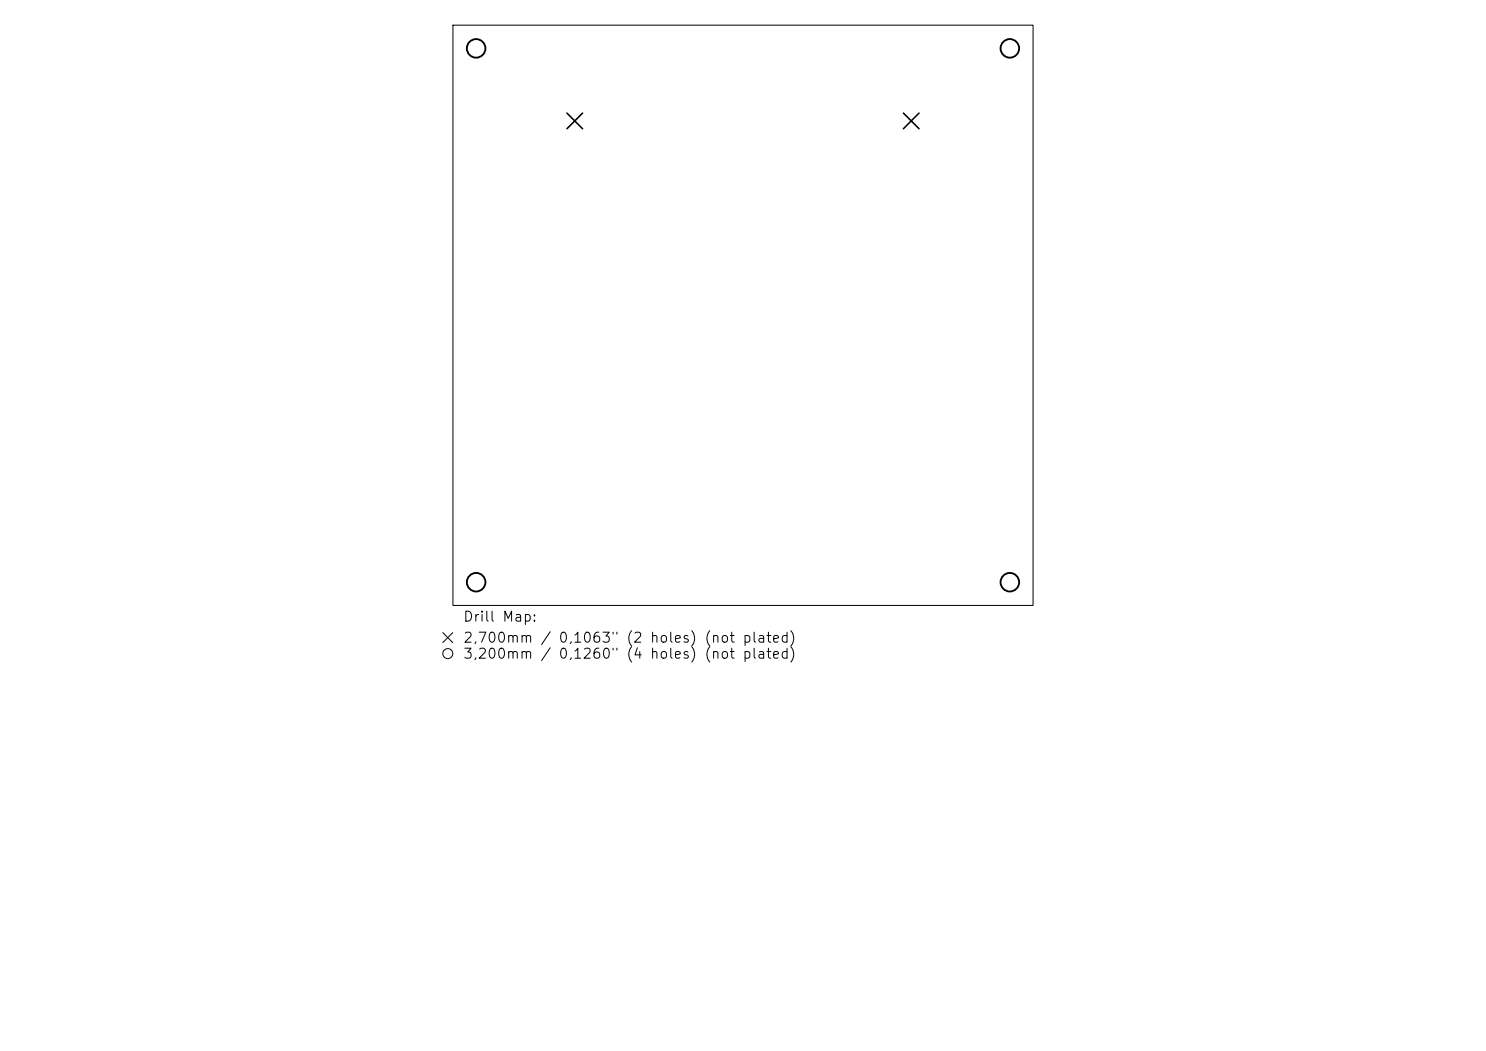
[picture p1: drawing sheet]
<svg xmlns="http://www.w3.org/2000/svg" width="297mm" height="210mm" viewBox="0 0 297 210" stroke-linecap="round" stroke-linejoin="round" font-family="sans-serif">
<defs><g id="words">
<g font-size="2">
<text x="92.4" y="124.7">Drill Map:</text>
<text x="92.4" y="128.9">2,700mm / 0,1063&quot; (2 holes) (not plated)</text>
<text x="92.4" y="132.1">3,200mm / 0,1260&quot; (4 holes) (not plated)</text>
</g>
</g></defs>
<g fill="none" stroke="#000" stroke-width=".2">
<path d="M90.5 5h116v116h-116zM88.5 126.4l2 2M90.5 126.4l-2 2"/>
<circle cx="89.5" cy="130.6" r="1"/>
</g>
<path d="M113.3 22.6l3.1 3.1M116.4 22.6l-3.1 3.1M180.6 22.6l3.1 3.1M183.7 22.6l-3.1 3.1" fill="none" stroke="#000" stroke-width=".31"/>
<g fill="none" stroke="#000" stroke-width=".37">
<circle cx="95.2" cy="9.7" r="1.86"/>
<circle cx="201.8" cy="9.7" r="1.86"/>
<circle cx="95.2" cy="116.3" r="1.86"/>
<circle cx="201.8" cy="116.3" r="1.86"/>
</g>
<use href="#words"/>
</svg>
